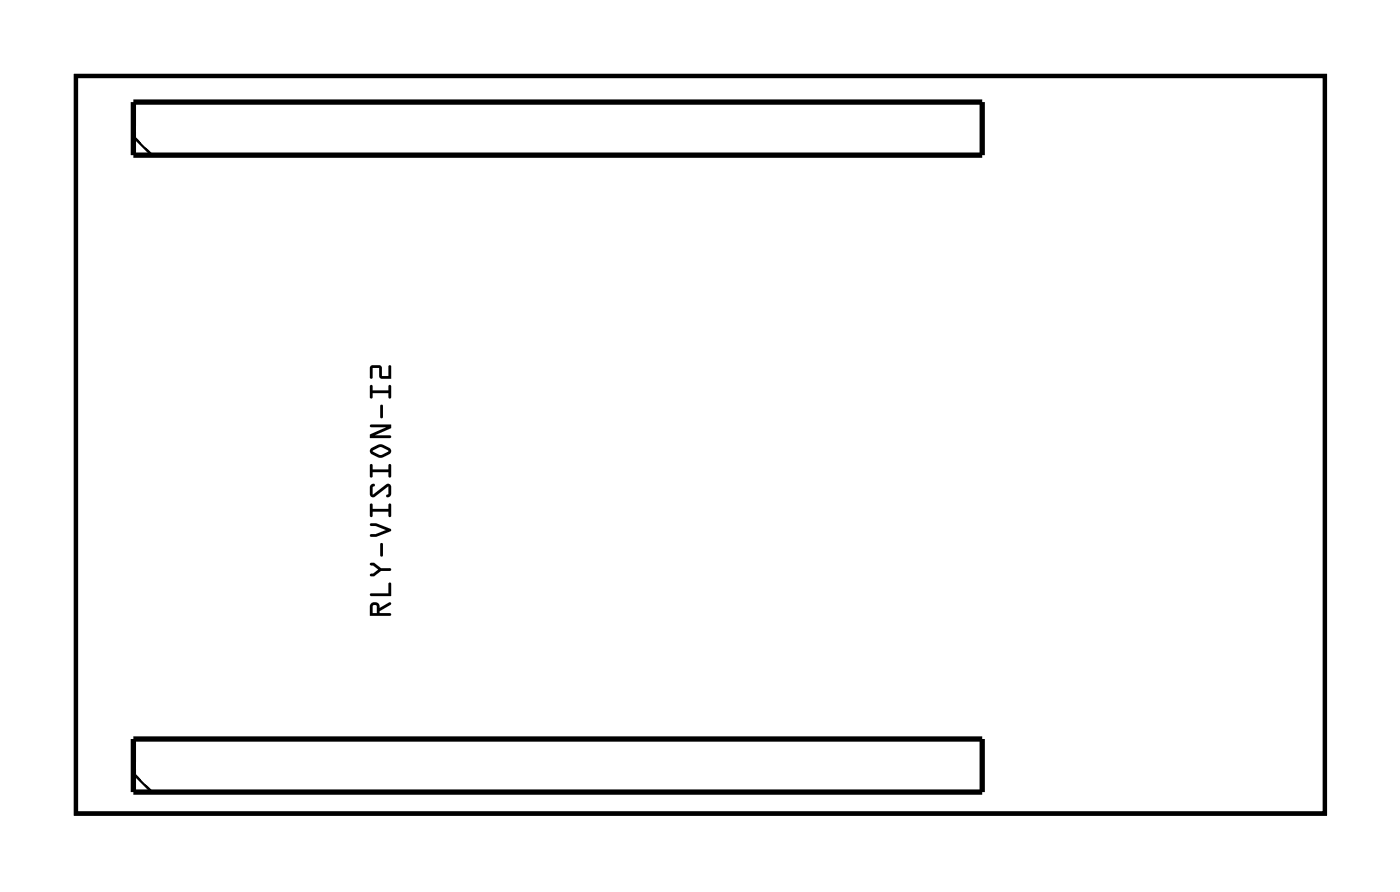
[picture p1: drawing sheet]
<svg xmlns="http://www.w3.org/2000/svg" width="67mm" height="43mm" viewBox="0 0 67 43" stroke-linecap="round" stroke-linejoin="round" font-family="sans-serif">
<path d="M3.6 3.6h59.8v35.3h-59.8z" fill="none" stroke="#000" stroke-width=".2"/>
<g fill="#000">
<path d="M3.6 3.6v35.3h59.8v-35.3zM3.6 3.6h59.8v35.3h-59.8z"/>
<path d="M17.9 29l-.1 .3h.2v-.3zM17.8 28.9a.24 .24 0 0 1 .3-.1 .24 .24 0 0 1 .1 .3l.5-.3v.1l-.5 .3v.1h.5v.1l-1 .1zM17.7 28.4h.9v-.5h.1v.6h-.9zM17.7 27l.2-.1 .3 .3h.5v.1h-.5l-.3 .3h-.2v-.1l.4-.2-.4-.3zM18.2 26h.1v.6h-.1zM17.7 25.1l.3-.1 .7 .3v.1l-.7 .3h-.3v-.1l.8-.2-.8-.2zM17.7 24.1h.1v.3h.8v-.3h.1v.6h-.1v-.2h-.8v.2h-.1zM17.8 23.2h.1l-.1 .1 .1 .4 .6-.5h.1l.1 .1v.4l-.1 .1h-.1l.1-.2v-.3l-.7 .5h-.1l-.1-.1zM17.7 22.2h.1v.3h.8v-.3h.1v.6h-.1v-.2h-.8v.2h-.1zM17.8 21.5l.4-.2 .4 .1a.17 .17 0 0 1 0 .3l-.5 .2-.3-.2zM17.8 21.6l.4 .2 .4-.2-.4-.2zM17.7 20.3h1v.2l-.8 .3h.8v.1l-1 .1v-.2l.8-.4h-.7zM18.2 19.4h.1v.6h-.1zM17.7 18.4l.1 .1v.2h.8v-.2l.1-.1v.6h-.1v-.2h-.8v.2l-.1 .1zM17.7 17.5h.5l.1 .1v.4h.3v-.5h.1v.6h-.5v-.5h-.4v.5h-.1z"/>
<path d="M17.9 29l-.1 .3h.2v-.3zM17.9 29h.1v.3h-.2zM17.8 28.9a.24 .24 0 0 1 .3-.1 .24 .24 0 0 1 .1 .3l.5-.3v.1l-.5 .3v.1h.5v.1l-1 .1zM17.8 28.9l-.1 .6 1-.1v-.1h-.5v-.1l.5-.3v-.1l-.5 .3-.1-.3zM17.7 28.4h.9v-.5h.1v.6h-.9zM17.7 28.4l.1 .1h.9v-.6h-.1v.5zM17.7 26.9h.2l.3 .3h.5v.1h-.5l-.3 .3h-.2v-.1l.4-.2-.4-.3zM17.7 27l.4 .3-.4 .2v.1h.2l.3-.3h.5v-.1h-.5l-.3-.3zM18.2 26h.1v.6h-.1zM18.2 26v.6h.1v-.6zM17.7 25.1l.3-.1 .7 .3v.1l-.7 .3h-.3v-.1l.8-.2-.8-.2zM17.7 25.1v.1l.8 .2-.8 .2v.1h.3l.7-.3v-.1l-.7-.3zM17.7 24.1h.1v.3h.8v-.3h.1v.6h-.1v-.2h-.8v.2h-.1zM17.7 24.1v.6h.1v-.2h.8v.2h.1v-.6h-.1v.3h-.8v-.3zM17.8 23.2h.1l-.1 .1 .1 .4 .6-.5h.1l.1 .1v.4l-.1 .1h-.1l.1-.2v-.3l-.7 .5h-.1l-.1-.1zM17.8 23.2l-.1 .5 .1 .1h.1l.7-.5v.3l-.1 .2h.1l.1-.1v-.4l-.1-.1h-.1l-.6 .5-.1-.4 .1-.1zM17.7 22.2h.1v.3h.8v-.3h.1v.6h-.1v-.2h-.8v.2h-.1zM17.7 22.2v.6h.1v-.2h.8v.2h.1v-.6h-.1v.3h-.8v-.3zM17.8 21.5l.5-.2 .4 .2v.1l-.3 .3h-.3l-.3-.2zM17.8 21.5v.2l.3 .2h.3l.3-.3v-.1l-.4-.2zM17.8 21.6l.4 .2 .4-.2-.4-.2zM17.8 21.6l.4-.2 .4 .2-.4 .2zM17.7 20.3h1v.2l-.8 .3h.8v.1l-1 .1v-.2l.8-.4h-.7zM17.7 20.3l.1 .1h.7l-.8 .4v.2l1-.1v-.1h-.8l.8-.3v-.2zM18.2 19.4h.1v.6h-.1zM18.2 19.4v.6h.1v-.6zM17.7 18.4l.1 .1v.2h.8v-.2l.1-.1v.6h-.1v-.2h-.8v.2l-.1 .1zM17.7 18.4v.7l.1-.1v-.2h.8v.2h.1v-.6l-.1 .1v.2h-.8v-.2zM17.7 17.5h.5l.1 .1v.4h.3v-.5h.1v.6h-.5v-.5h-.4v.5h-.1zM17.7 17.5v.6h.1v-.5h.4v.5h.5v-.6h-.1v.5h-.3v-.4l-.1-.1z"/>
</g>
<path d="M6.4 4.9h40.6v2.5h-40.6zM6.4 35.4h40.6v2.5h-40.6z" fill="none" stroke="#000" stroke-width=".25"/>
<path d="M6.4 6.5l.9 .9M6.4 37l.9 .9" fill="none" stroke="#000" stroke-width=".13"/>
<circle cx="12.8" cy="18.8" r=".7" fill="#fff"/>
<circle cx="12.8" cy="18.8" r=".7" fill="none" stroke="#fff" stroke-width=".76" stroke-linecap="butt"/>
<circle cx="12.8" cy="29" r=".7" fill="#fff"/>
<circle cx="12.8" cy="29" r=".7" fill="none" stroke="#fff" stroke-width=".76" stroke-linecap="butt"/>
<circle cx="15.3" cy="18.8" r=".7" fill="#fff"/>
<circle cx="15.3" cy="18.8" r=".7" fill="none" stroke="#fff" stroke-width=".76" stroke-linecap="butt"/>
<circle cx="15.3" cy="29" r=".7" fill="#fff"/>
<circle cx="15.3" cy="29" r=".7" fill="none" stroke="#fff" stroke-width=".76" stroke-linecap="butt"/>
<circle cx="23.5" cy="11.2" r="1.1" fill="#fff"/>
<circle cx="23.5" cy="11.2" r="1.1" fill="none" stroke="#fff" stroke-width=".25"/>
<circle cx="7.1" cy="11.2" r="1.1" fill="#fff"/>
<circle cx="7.1" cy="11.2" r="1.1" fill="none" stroke="#fff" stroke-width=".25"/>
<circle cx="50.9" cy="25.2" r=".76" fill="#fff"/>
<circle cx="50.9" cy="25.2" r=".76" fill="none" stroke="#fff" stroke-width=".76" stroke-linecap="butt"/>
<circle cx="50.9" cy="30.3" r=".76" fill="#fff"/>
<circle cx="50.9" cy="30.3" r=".76" fill="none" stroke="#fff" stroke-width=".76" stroke-linecap="butt"/>
<circle cx="43.2" cy="25.2" r=".76" fill="#fff"/>
<circle cx="43.2" cy="25.2" r=".76" fill="none" stroke="#fff" stroke-width=".76" stroke-linecap="butt"/>
<circle cx="53.4" cy="30.3" r=".76" fill="#fff"/>
<circle cx="53.4" cy="30.3" r=".76" fill="none" stroke="#fff" stroke-width=".76" stroke-linecap="butt"/>
<circle cx="53.4" cy="25.2" r=".76" fill="#fff"/>
<circle cx="53.4" cy="25.2" r=".76" fill="none" stroke="#fff" stroke-width=".76" stroke-linecap="butt"/>
<circle cx="43.2" cy="30.3" r=".76" fill="#fff"/>
<circle cx="43.2" cy="30.3" r=".76" fill="none" stroke="#fff" stroke-width=".76" stroke-linecap="butt"/>
<circle cx="50.9" cy="12.5" r=".76" fill="#fff"/>
<circle cx="50.9" cy="12.5" r=".76" fill="none" stroke="#fff" stroke-width=".76" stroke-linecap="butt"/>
<circle cx="50.9" cy="17.6" r=".76" fill="#fff"/>
<circle cx="50.9" cy="17.6" r=".76" fill="none" stroke="#fff" stroke-width=".76" stroke-linecap="butt"/>
<circle cx="43.2" cy="12.5" r=".76" fill="#fff"/>
<circle cx="43.2" cy="12.5" r=".76" fill="none" stroke="#fff" stroke-width=".76" stroke-linecap="butt"/>
<circle cx="53.4" cy="17.6" r=".76" fill="#fff"/>
<circle cx="53.4" cy="17.6" r=".76" fill="none" stroke="#fff" stroke-width=".76" stroke-linecap="butt"/>
<circle cx="53.4" cy="12.5" r=".76" fill="#fff"/>
<circle cx="53.4" cy="12.5" r=".76" fill="none" stroke="#fff" stroke-width=".76" stroke-linecap="butt"/>
<circle cx="43.2" cy="17.6" r=".76" fill="#fff"/>
<circle cx="43.2" cy="17.6" r=".76" fill="none" stroke="#fff" stroke-width=".76" stroke-linecap="butt"/>
<path d="M38.8 18h1.5v1.6h-1.5z" fill="#fff"/>
<path d="M38.8 18h1.5v1.6h-1.5z" fill="none" stroke="#fff" stroke-width=".76" stroke-linecap="butt"/>
<circle cx="39.6" cy="18.8" r=".79" fill="#fff"/>
<circle cx="39.6" cy="18.8" r=".79" fill="none" stroke="#fff" stroke-width=".76" stroke-linecap="butt"/>
<circle cx="39.6" cy="11.2" r=".79" fill="#fff"/>
<circle cx="39.6" cy="11.2" r=".79" fill="none" stroke="#fff" stroke-width=".76" stroke-linecap="butt"/>
<path d="M38.8 30.7h1.5v1.6h-1.5z" fill="#fff"/>
<path d="M38.8 30.7h1.5v1.6h-1.5z" fill="none" stroke="#fff" stroke-width=".76" stroke-linecap="butt"/>
<circle cx="39.6" cy="31.5" r=".79" fill="#fff"/>
<circle cx="39.6" cy="31.5" r=".79" fill="none" stroke="#fff" stroke-width=".76" stroke-linecap="butt"/>
<circle cx="39.6" cy="23.9" r=".79" fill="#fff"/>
<circle cx="39.6" cy="23.9" r=".79" fill="none" stroke="#fff" stroke-width=".76" stroke-linecap="butt"/>
<circle cx="35.6" cy="13.7" r=".6" fill="#fff"/>
<circle cx="35.6" cy="13.7" r=".6" fill="none" stroke="#fff" stroke-width=".65" stroke-linecap="butt"/>
<path d="M35 13.1h1.2v1.2h-1.2z" fill="#fff"/>
<path d="M35 13.1h1.2v1.2h-1.2z" fill="none" stroke="#fff" stroke-width=".65" stroke-linecap="butt"/>
<circle cx="35.6" cy="11.2" r=".6" fill="#fff"/>
<circle cx="35.6" cy="11.2" r=".6" fill="none" stroke="#fff" stroke-width=".65" stroke-linecap="butt"/>
<circle cx="35.6" cy="26.4" r=".6" fill="#fff"/>
<circle cx="35.6" cy="26.4" r=".6" fill="none" stroke="#fff" stroke-width=".65" stroke-linecap="butt"/>
<path d="M35 25.8h1.2v1.2h-1.2z" fill="#fff"/>
<path d="M35 25.8h1.2v1.2h-1.2z" fill="none" stroke="#fff" stroke-width=".65" stroke-linecap="butt"/>
<circle cx="35.6" cy="23.9" r=".6" fill="#fff"/>
<circle cx="35.6" cy="23.9" r=".6" fill="none" stroke="#fff" stroke-width=".65" stroke-linecap="butt"/>
<circle cx="31.4" cy="11.3" r=".7" fill="#fff"/>
<circle cx="31.4" cy="11.3" r=".7" fill="none" stroke="#fff" stroke-width=".76" stroke-linecap="butt"/>
<circle cx="31.4" cy="13.8" r=".7" fill="#fff"/>
<circle cx="31.4" cy="13.8" r=".7" fill="none" stroke="#fff" stroke-width=".76" stroke-linecap="butt"/>
<circle cx="31.8" cy="23.9" r=".7" fill="#fff"/>
<circle cx="31.8" cy="23.9" r=".7" fill="none" stroke="#fff" stroke-width=".76" stroke-linecap="butt"/>
<circle cx="31.8" cy="26.4" r=".7" fill="#fff"/>
<circle cx="31.8" cy="26.4" r=".7" fill="none" stroke="#fff" stroke-width=".76" stroke-linecap="butt"/>
<circle cx="53.4" cy="12.3" r=".64" fill="#fff"/>
<circle cx="53.4" cy="12.3" r=".64" fill="none" stroke="#fff" stroke-width=".51"/>
<circle cx="50.8" cy="12.3" r=".64" fill="#fff"/>
<circle cx="50.8" cy="12.3" r=".64" fill="none" stroke="#fff" stroke-width=".51"/>
<circle cx="43.2" cy="12.3" r=".64" fill="#fff"/>
<circle cx="43.2" cy="12.3" r=".64" fill="none" stroke="#fff" stroke-width=".51"/>
<circle cx="43.2" cy="17.4" r=".64" fill="#fff"/>
<circle cx="43.2" cy="17.4" r=".64" fill="none" stroke="#fff" stroke-width=".51"/>
<circle cx="50.8" cy="17.4" r=".64" fill="#fff"/>
<circle cx="50.8" cy="17.4" r=".64" fill="none" stroke="#fff" stroke-width=".51"/>
<circle cx="53.4" cy="17.4" r=".64" fill="#fff"/>
<circle cx="53.4" cy="17.4" r=".64" fill="none" stroke="#fff" stroke-width=".51"/>
<circle cx="53.4" cy="25" r=".64" fill="#fff"/>
<circle cx="53.4" cy="25" r=".64" fill="none" stroke="#fff" stroke-width=".51"/>
<circle cx="50.9" cy="25" r=".64" fill="#fff"/>
<circle cx="50.9" cy="25" r=".64" fill="none" stroke="#fff" stroke-width=".51"/>
<circle cx="43.2" cy="25" r=".64" fill="#fff"/>
<circle cx="43.2" cy="25" r=".64" fill="none" stroke="#fff" stroke-width=".51"/>
<circle cx="43.2" cy="30.1" r=".64" fill="#fff"/>
<circle cx="43.2" cy="30.1" r=".64" fill="none" stroke="#fff" stroke-width=".51"/>
<circle cx="50.9" cy="30.1" r=".64" fill="#fff"/>
<circle cx="50.9" cy="30.1" r=".64" fill="none" stroke="#fff" stroke-width=".51"/>
<circle cx="53.4" cy="30.1" r=".64" fill="#fff"/>
<circle cx="53.4" cy="30.1" r=".64" fill="none" stroke="#fff" stroke-width=".51"/>
<circle cx="31.7" cy="30.4" r=".7" fill="#fff"/>
<circle cx="31.7" cy="30.4" r=".7" fill="none" stroke="#fff" stroke-width=".76" stroke-linecap="butt"/>
<circle cx="34.2" cy="30.4" r=".7" fill="#fff"/>
<circle cx="34.2" cy="30.4" r=".7" fill="none" stroke="#fff" stroke-width=".76" stroke-linecap="butt"/>
<circle cx="36.7" cy="30.4" r=".7" fill="#fff"/>
<circle cx="36.7" cy="30.4" r=".7" fill="none" stroke="#fff" stroke-width=".76" stroke-linecap="butt"/>
<circle cx="31.7" cy="17.7" r=".7" fill="#fff"/>
<circle cx="31.7" cy="17.7" r=".7" fill="none" stroke="#fff" stroke-width=".76" stroke-linecap="butt"/>
<circle cx="34.2" cy="17.7" r=".7" fill="#fff"/>
<circle cx="34.2" cy="17.7" r=".7" fill="none" stroke="#fff" stroke-width=".76" stroke-linecap="butt"/>
<circle cx="36.7" cy="17.7" r=".7" fill="#fff"/>
<circle cx="36.7" cy="17.7" r=".7" fill="none" stroke="#fff" stroke-width=".76" stroke-linecap="butt"/>
<path d="M57.7 30.1h1.5v1.6h-1.5z" fill="#fff"/>
<path d="M57.7 30.1h1.5v1.6h-1.5z" fill="none" stroke="#fff" stroke-width=".76" stroke-linecap="butt"/>
<circle cx="58.5" cy="30.9" r=".76" fill="#fff"/>
<circle cx="58.5" cy="30.9" r=".76" fill="none" stroke="#fff" stroke-width=".76" stroke-linecap="butt"/>
<circle cx="58.5" cy="27.4" r=".76" fill="#fff"/>
<circle cx="58.5" cy="27.4" r=".76" fill="none" stroke="#fff" stroke-width=".76" stroke-linecap="butt"/>
<circle cx="58.5" cy="23.9" r=".76" fill="#fff"/>
<circle cx="58.5" cy="23.9" r=".76" fill="none" stroke="#fff" stroke-width=".76" stroke-linecap="butt"/>
<path d="M57.7 17.4h1.5v1.5h-1.5z" fill="#fff"/>
<path d="M57.7 17.4h1.5v1.5h-1.5z" fill="none" stroke="#fff" stroke-width=".76" stroke-linecap="butt"/>
<circle cx="58.5" cy="18.2" r=".76" fill="#fff"/>
<circle cx="58.5" cy="18.2" r=".76" fill="none" stroke="#fff" stroke-width=".76" stroke-linecap="butt"/>
<circle cx="58.5" cy="14.7" r=".76" fill="#fff"/>
<circle cx="58.5" cy="14.7" r=".76" fill="none" stroke="#fff" stroke-width=".76" stroke-linecap="butt"/>
<circle cx="58.5" cy="11.2" r=".76" fill="#fff"/>
<circle cx="58.5" cy="11.2" r=".76" fill="none" stroke="#fff" stroke-width=".76" stroke-linecap="butt"/>
<circle cx="7.7" cy="6.2" r=".74" fill="#fff"/>
<circle cx="7.7" cy="6.2" r=".74" fill="none" stroke="#fff" stroke-width=".76" stroke-linecap="butt"/>
<circle cx="10.2" cy="6.2" r=".74" fill="#fff"/>
<circle cx="10.2" cy="6.2" r=".74" fill="none" stroke="#fff" stroke-width=".76" stroke-linecap="butt"/>
<circle cx="12.7" cy="6.2" r=".74" fill="#fff"/>
<circle cx="12.7" cy="6.2" r=".74" fill="none" stroke="#fff" stroke-width=".76" stroke-linecap="butt"/>
<circle cx="15.3" cy="6.2" r=".74" fill="#fff"/>
<circle cx="15.3" cy="6.2" r=".74" fill="none" stroke="#fff" stroke-width=".76" stroke-linecap="butt"/>
<circle cx="17.8" cy="6.2" r=".74" fill="#fff"/>
<circle cx="17.8" cy="6.2" r=".74" fill="none" stroke="#fff" stroke-width=".76" stroke-linecap="butt"/>
<circle cx="20.4" cy="6.2" r=".74" fill="#fff"/>
<circle cx="20.4" cy="6.2" r=".74" fill="none" stroke="#fff" stroke-width=".76" stroke-linecap="butt"/>
<circle cx="22.9" cy="6.2" r=".74" fill="#fff"/>
<circle cx="22.9" cy="6.2" r=".74" fill="none" stroke="#fff" stroke-width=".76" stroke-linecap="butt"/>
<circle cx="25.4" cy="6.2" r=".74" fill="#fff"/>
<circle cx="25.4" cy="6.2" r=".74" fill="none" stroke="#fff" stroke-width=".76" stroke-linecap="butt"/>
<circle cx="28" cy="6.2" r=".74" fill="#fff"/>
<circle cx="28" cy="6.2" r=".74" fill="none" stroke="#fff" stroke-width=".76" stroke-linecap="butt"/>
<circle cx="30.5" cy="6.2" r=".74" fill="#fff"/>
<circle cx="30.5" cy="6.2" r=".74" fill="none" stroke="#fff" stroke-width=".76" stroke-linecap="butt"/>
<circle cx="33.1" cy="6.2" r=".74" fill="#fff"/>
<circle cx="33.1" cy="6.2" r=".74" fill="none" stroke="#fff" stroke-width=".76" stroke-linecap="butt"/>
<circle cx="35.6" cy="6.2" r=".74" fill="#fff"/>
<circle cx="35.6" cy="6.2" r=".74" fill="none" stroke="#fff" stroke-width=".76" stroke-linecap="butt"/>
<circle cx="38.1" cy="6.2" r=".74" fill="#fff"/>
<circle cx="38.1" cy="6.2" r=".74" fill="none" stroke="#fff" stroke-width=".76" stroke-linecap="butt"/>
<circle cx="40.7" cy="6.2" r=".74" fill="#fff"/>
<circle cx="40.7" cy="6.2" r=".74" fill="none" stroke="#fff" stroke-width=".76" stroke-linecap="butt"/>
<circle cx="43.2" cy="6.2" r=".74" fill="#fff"/>
<circle cx="43.2" cy="6.2" r=".74" fill="none" stroke="#fff" stroke-width=".76" stroke-linecap="butt"/>
<circle cx="45.8" cy="6.2" r=".74" fill="#fff"/>
<circle cx="45.8" cy="6.2" r=".74" fill="none" stroke="#fff" stroke-width=".76" stroke-linecap="butt"/>
<circle cx="7.7" cy="6.2" r=".74" fill="#fff"/>
<circle cx="7.7" cy="6.2" r=".74" fill="none" stroke="#fff" stroke-width=".76" stroke-linecap="butt"/>
<circle cx="10.2" cy="6.2" r=".74" fill="#fff"/>
<circle cx="10.2" cy="6.2" r=".74" fill="none" stroke="#fff" stroke-width=".76" stroke-linecap="butt"/>
<circle cx="12.7" cy="6.2" r=".74" fill="#fff"/>
<circle cx="12.7" cy="6.2" r=".74" fill="none" stroke="#fff" stroke-width=".76" stroke-linecap="butt"/>
<circle cx="15.3" cy="6.2" r=".74" fill="#fff"/>
<circle cx="15.3" cy="6.2" r=".74" fill="none" stroke="#fff" stroke-width=".76" stroke-linecap="butt"/>
<circle cx="17.8" cy="6.2" r=".74" fill="#fff"/>
<circle cx="17.8" cy="6.2" r=".74" fill="none" stroke="#fff" stroke-width=".76" stroke-linecap="butt"/>
<circle cx="20.4" cy="6.2" r=".74" fill="#fff"/>
<circle cx="20.4" cy="6.2" r=".74" fill="none" stroke="#fff" stroke-width=".76" stroke-linecap="butt"/>
<circle cx="22.9" cy="6.2" r=".74" fill="#fff"/>
<circle cx="22.9" cy="6.2" r=".74" fill="none" stroke="#fff" stroke-width=".76" stroke-linecap="butt"/>
<circle cx="25.4" cy="6.2" r=".74" fill="#fff"/>
<circle cx="25.4" cy="6.2" r=".74" fill="none" stroke="#fff" stroke-width=".76" stroke-linecap="butt"/>
<circle cx="28" cy="6.2" r=".74" fill="#fff"/>
<circle cx="28" cy="6.2" r=".74" fill="none" stroke="#fff" stroke-width=".76" stroke-linecap="butt"/>
<circle cx="30.5" cy="6.2" r=".74" fill="#fff"/>
<circle cx="30.5" cy="6.2" r=".74" fill="none" stroke="#fff" stroke-width=".76" stroke-linecap="butt"/>
<circle cx="33.1" cy="6.2" r=".74" fill="#fff"/>
<circle cx="33.1" cy="6.2" r=".74" fill="none" stroke="#fff" stroke-width=".76" stroke-linecap="butt"/>
<circle cx="35.6" cy="6.2" r=".74" fill="#fff"/>
<circle cx="35.6" cy="6.2" r=".74" fill="none" stroke="#fff" stroke-width=".76" stroke-linecap="butt"/>
<circle cx="38.1" cy="6.2" r=".74" fill="#fff"/>
<circle cx="38.1" cy="6.2" r=".74" fill="none" stroke="#fff" stroke-width=".76" stroke-linecap="butt"/>
<circle cx="40.7" cy="6.2" r=".74" fill="#fff"/>
<circle cx="40.7" cy="6.2" r=".74" fill="none" stroke="#fff" stroke-width=".76" stroke-linecap="butt"/>
<circle cx="43.2" cy="6.2" r=".74" fill="#fff"/>
<circle cx="43.2" cy="6.2" r=".74" fill="none" stroke="#fff" stroke-width=".76" stroke-linecap="butt"/>
<circle cx="45.8" cy="6.2" r=".74" fill="#fff"/>
<circle cx="45.8" cy="6.2" r=".74" fill="none" stroke="#fff" stroke-width=".76" stroke-linecap="butt"/>
<circle cx="7.7" cy="36.6" r=".74" fill="#fff"/>
<circle cx="7.7" cy="36.6" r=".74" fill="none" stroke="#fff" stroke-width=".76" stroke-linecap="butt"/>
<circle cx="10.2" cy="36.6" r=".74" fill="#fff"/>
<circle cx="10.2" cy="36.6" r=".74" fill="none" stroke="#fff" stroke-width=".76" stroke-linecap="butt"/>
<circle cx="12.7" cy="36.6" r=".74" fill="#fff"/>
<circle cx="12.7" cy="36.6" r=".74" fill="none" stroke="#fff" stroke-width=".76" stroke-linecap="butt"/>
<circle cx="15.3" cy="36.6" r=".74" fill="#fff"/>
<circle cx="15.3" cy="36.6" r=".74" fill="none" stroke="#fff" stroke-width=".76" stroke-linecap="butt"/>
<circle cx="17.8" cy="36.6" r=".74" fill="#fff"/>
<circle cx="17.8" cy="36.6" r=".74" fill="none" stroke="#fff" stroke-width=".76" stroke-linecap="butt"/>
<circle cx="20.4" cy="36.6" r=".74" fill="#fff"/>
<circle cx="20.4" cy="36.6" r=".74" fill="none" stroke="#fff" stroke-width=".76" stroke-linecap="butt"/>
<circle cx="22.9" cy="36.6" r=".74" fill="#fff"/>
<circle cx="22.9" cy="36.6" r=".74" fill="none" stroke="#fff" stroke-width=".76" stroke-linecap="butt"/>
<circle cx="25.4" cy="36.6" r=".74" fill="#fff"/>
<circle cx="25.4" cy="36.6" r=".74" fill="none" stroke="#fff" stroke-width=".76" stroke-linecap="butt"/>
<circle cx="28" cy="36.6" r=".74" fill="#fff"/>
<circle cx="28" cy="36.6" r=".74" fill="none" stroke="#fff" stroke-width=".76" stroke-linecap="butt"/>
<circle cx="30.5" cy="36.6" r=".74" fill="#fff"/>
<circle cx="30.5" cy="36.6" r=".74" fill="none" stroke="#fff" stroke-width=".76" stroke-linecap="butt"/>
<circle cx="33.1" cy="36.6" r=".74" fill="#fff"/>
<circle cx="33.1" cy="36.6" r=".74" fill="none" stroke="#fff" stroke-width=".76" stroke-linecap="butt"/>
<circle cx="35.6" cy="36.6" r=".74" fill="#fff"/>
<circle cx="35.6" cy="36.6" r=".74" fill="none" stroke="#fff" stroke-width=".76" stroke-linecap="butt"/>
<circle cx="38.1" cy="36.6" r=".74" fill="#fff"/>
<circle cx="38.1" cy="36.6" r=".74" fill="none" stroke="#fff" stroke-width=".76" stroke-linecap="butt"/>
<circle cx="40.7" cy="36.6" r=".74" fill="#fff"/>
<circle cx="40.7" cy="36.6" r=".74" fill="none" stroke="#fff" stroke-width=".76" stroke-linecap="butt"/>
<circle cx="43.2" cy="36.6" r=".74" fill="#fff"/>
<circle cx="43.2" cy="36.6" r=".74" fill="none" stroke="#fff" stroke-width=".76" stroke-linecap="butt"/>
<circle cx="45.8" cy="36.6" r=".74" fill="#fff"/>
<circle cx="45.8" cy="36.6" r=".74" fill="none" stroke="#fff" stroke-width=".76" stroke-linecap="butt"/>
<circle cx="7.7" cy="36.6" r=".74" fill="#fff"/>
<circle cx="7.7" cy="36.6" r=".74" fill="none" stroke="#fff" stroke-width=".76" stroke-linecap="butt"/>
<circle cx="10.2" cy="36.6" r=".74" fill="#fff"/>
<circle cx="10.2" cy="36.6" r=".74" fill="none" stroke="#fff" stroke-width=".76" stroke-linecap="butt"/>
<circle cx="12.7" cy="36.6" r=".74" fill="#fff"/>
<circle cx="12.7" cy="36.6" r=".74" fill="none" stroke="#fff" stroke-width=".76" stroke-linecap="butt"/>
<circle cx="15.3" cy="36.6" r=".74" fill="#fff"/>
<circle cx="15.3" cy="36.6" r=".74" fill="none" stroke="#fff" stroke-width=".76" stroke-linecap="butt"/>
<circle cx="17.8" cy="36.6" r=".74" fill="#fff"/>
<circle cx="17.8" cy="36.6" r=".74" fill="none" stroke="#fff" stroke-width=".76" stroke-linecap="butt"/>
<circle cx="20.4" cy="36.6" r=".74" fill="#fff"/>
<circle cx="20.4" cy="36.6" r=".74" fill="none" stroke="#fff" stroke-width=".76" stroke-linecap="butt"/>
<circle cx="22.9" cy="36.6" r=".74" fill="#fff"/>
<circle cx="22.9" cy="36.6" r=".74" fill="none" stroke="#fff" stroke-width=".76" stroke-linecap="butt"/>
<circle cx="25.4" cy="36.6" r=".74" fill="#fff"/>
<circle cx="25.4" cy="36.6" r=".74" fill="none" stroke="#fff" stroke-width=".76" stroke-linecap="butt"/>
<circle cx="28" cy="36.6" r=".74" fill="#fff"/>
<circle cx="28" cy="36.6" r=".74" fill="none" stroke="#fff" stroke-width=".76" stroke-linecap="butt"/>
<circle cx="30.5" cy="36.6" r=".74" fill="#fff"/>
<circle cx="30.5" cy="36.6" r=".74" fill="none" stroke="#fff" stroke-width=".76" stroke-linecap="butt"/>
<circle cx="33.1" cy="36.6" r=".74" fill="#fff"/>
<circle cx="33.1" cy="36.6" r=".74" fill="none" stroke="#fff" stroke-width=".76" stroke-linecap="butt"/>
<circle cx="35.6" cy="36.6" r=".74" fill="#fff"/>
<circle cx="35.6" cy="36.6" r=".74" fill="none" stroke="#fff" stroke-width=".76" stroke-linecap="butt"/>
<circle cx="38.1" cy="36.6" r=".74" fill="#fff"/>
<circle cx="38.1" cy="36.6" r=".74" fill="none" stroke="#fff" stroke-width=".76" stroke-linecap="butt"/>
<circle cx="40.7" cy="36.6" r=".74" fill="#fff"/>
<circle cx="40.7" cy="36.6" r=".74" fill="none" stroke="#fff" stroke-width=".76" stroke-linecap="butt"/>
<circle cx="43.2" cy="36.6" r=".74" fill="#fff"/>
<circle cx="43.2" cy="36.6" r=".74" fill="none" stroke="#fff" stroke-width=".76" stroke-linecap="butt"/>
<circle cx="45.8" cy="36.6" r=".74" fill="#fff"/>
<circle cx="45.8" cy="36.6" r=".74" fill="none" stroke="#fff" stroke-width=".76" stroke-linecap="butt"/>
<circle cx="22.9" cy="16.3" r=".74" fill="#fff"/>
<circle cx="22.9" cy="16.3" r=".74" fill="none" stroke="#fff" stroke-width=".76" stroke-linecap="butt"/>
<circle cx="22.9" cy="18.8" r=".74" fill="#fff"/>
<circle cx="22.9" cy="18.8" r=".74" fill="none" stroke="#fff" stroke-width=".76" stroke-linecap="butt"/>
<circle cx="22.9" cy="21.4" r=".74" fill="#fff"/>
<circle cx="22.9" cy="21.4" r=".74" fill="none" stroke="#fff" stroke-width=".76" stroke-linecap="butt"/>
<circle cx="22.9" cy="23.9" r=".74" fill="#fff"/>
<circle cx="22.9" cy="23.9" r=".74" fill="none" stroke="#fff" stroke-width=".76" stroke-linecap="butt"/>
<circle cx="22.9" cy="26.4" r=".74" fill="#fff"/>
<circle cx="22.9" cy="26.4" r=".74" fill="none" stroke="#fff" stroke-width=".76" stroke-linecap="butt"/>
<circle cx="22.9" cy="29" r=".74" fill="#fff"/>
<circle cx="22.9" cy="29" r=".74" fill="none" stroke="#fff" stroke-width=".76" stroke-linecap="butt"/>
<circle cx="22.9" cy="31.5" r=".74" fill="#fff"/>
<circle cx="22.9" cy="31.5" r=".74" fill="none" stroke="#fff" stroke-width=".76" stroke-linecap="butt"/>
<circle cx="7.7" cy="16.3" r=".74" fill="#fff"/>
<circle cx="7.7" cy="16.3" r=".74" fill="none" stroke="#fff" stroke-width=".76" stroke-linecap="butt"/>
<circle cx="7.7" cy="18.8" r=".74" fill="#fff"/>
<circle cx="7.7" cy="18.8" r=".74" fill="none" stroke="#fff" stroke-width=".76" stroke-linecap="butt"/>
<circle cx="7.7" cy="21.4" r=".74" fill="#fff"/>
<circle cx="7.7" cy="21.4" r=".74" fill="none" stroke="#fff" stroke-width=".76" stroke-linecap="butt"/>
<circle cx="7.7" cy="23.9" r=".74" fill="#fff"/>
<circle cx="7.7" cy="23.9" r=".74" fill="none" stroke="#fff" stroke-width=".76" stroke-linecap="butt"/>
<circle cx="7.7" cy="26.4" r=".74" fill="#fff"/>
<circle cx="7.7" cy="26.4" r=".74" fill="none" stroke="#fff" stroke-width=".76" stroke-linecap="butt"/>
<circle cx="7.7" cy="29" r=".74" fill="#fff"/>
<circle cx="7.7" cy="29" r=".74" fill="none" stroke="#fff" stroke-width=".76" stroke-linecap="butt"/>
<circle cx="7.7" cy="31.5" r=".74" fill="#fff"/>
<circle cx="7.7" cy="31.5" r=".74" fill="none" stroke="#fff" stroke-width=".76" stroke-linecap="butt"/>
<circle cx="27.4" cy="19.1" r=".61" fill="#fff"/>
<circle cx="27.4" cy="19.1" r=".61" fill="none" stroke="#fff" stroke-width=".76" stroke-linecap="butt"/>
<circle cx="27.4" cy="21.1" r=".61" fill="#fff"/>
<circle cx="27.4" cy="21.1" r=".61" fill="none" stroke="#fff" stroke-width=".76" stroke-linecap="butt"/>
<circle cx="27.4" cy="23.1" r=".61" fill="#fff"/>
<circle cx="27.4" cy="23.1" r=".61" fill="none" stroke="#fff" stroke-width=".76" stroke-linecap="butt"/>
<circle cx="27.4" cy="25.1" r=".61" fill="#fff"/>
<circle cx="27.4" cy="25.1" r=".61" fill="none" stroke="#fff" stroke-width=".76" stroke-linecap="butt"/>
</svg>
